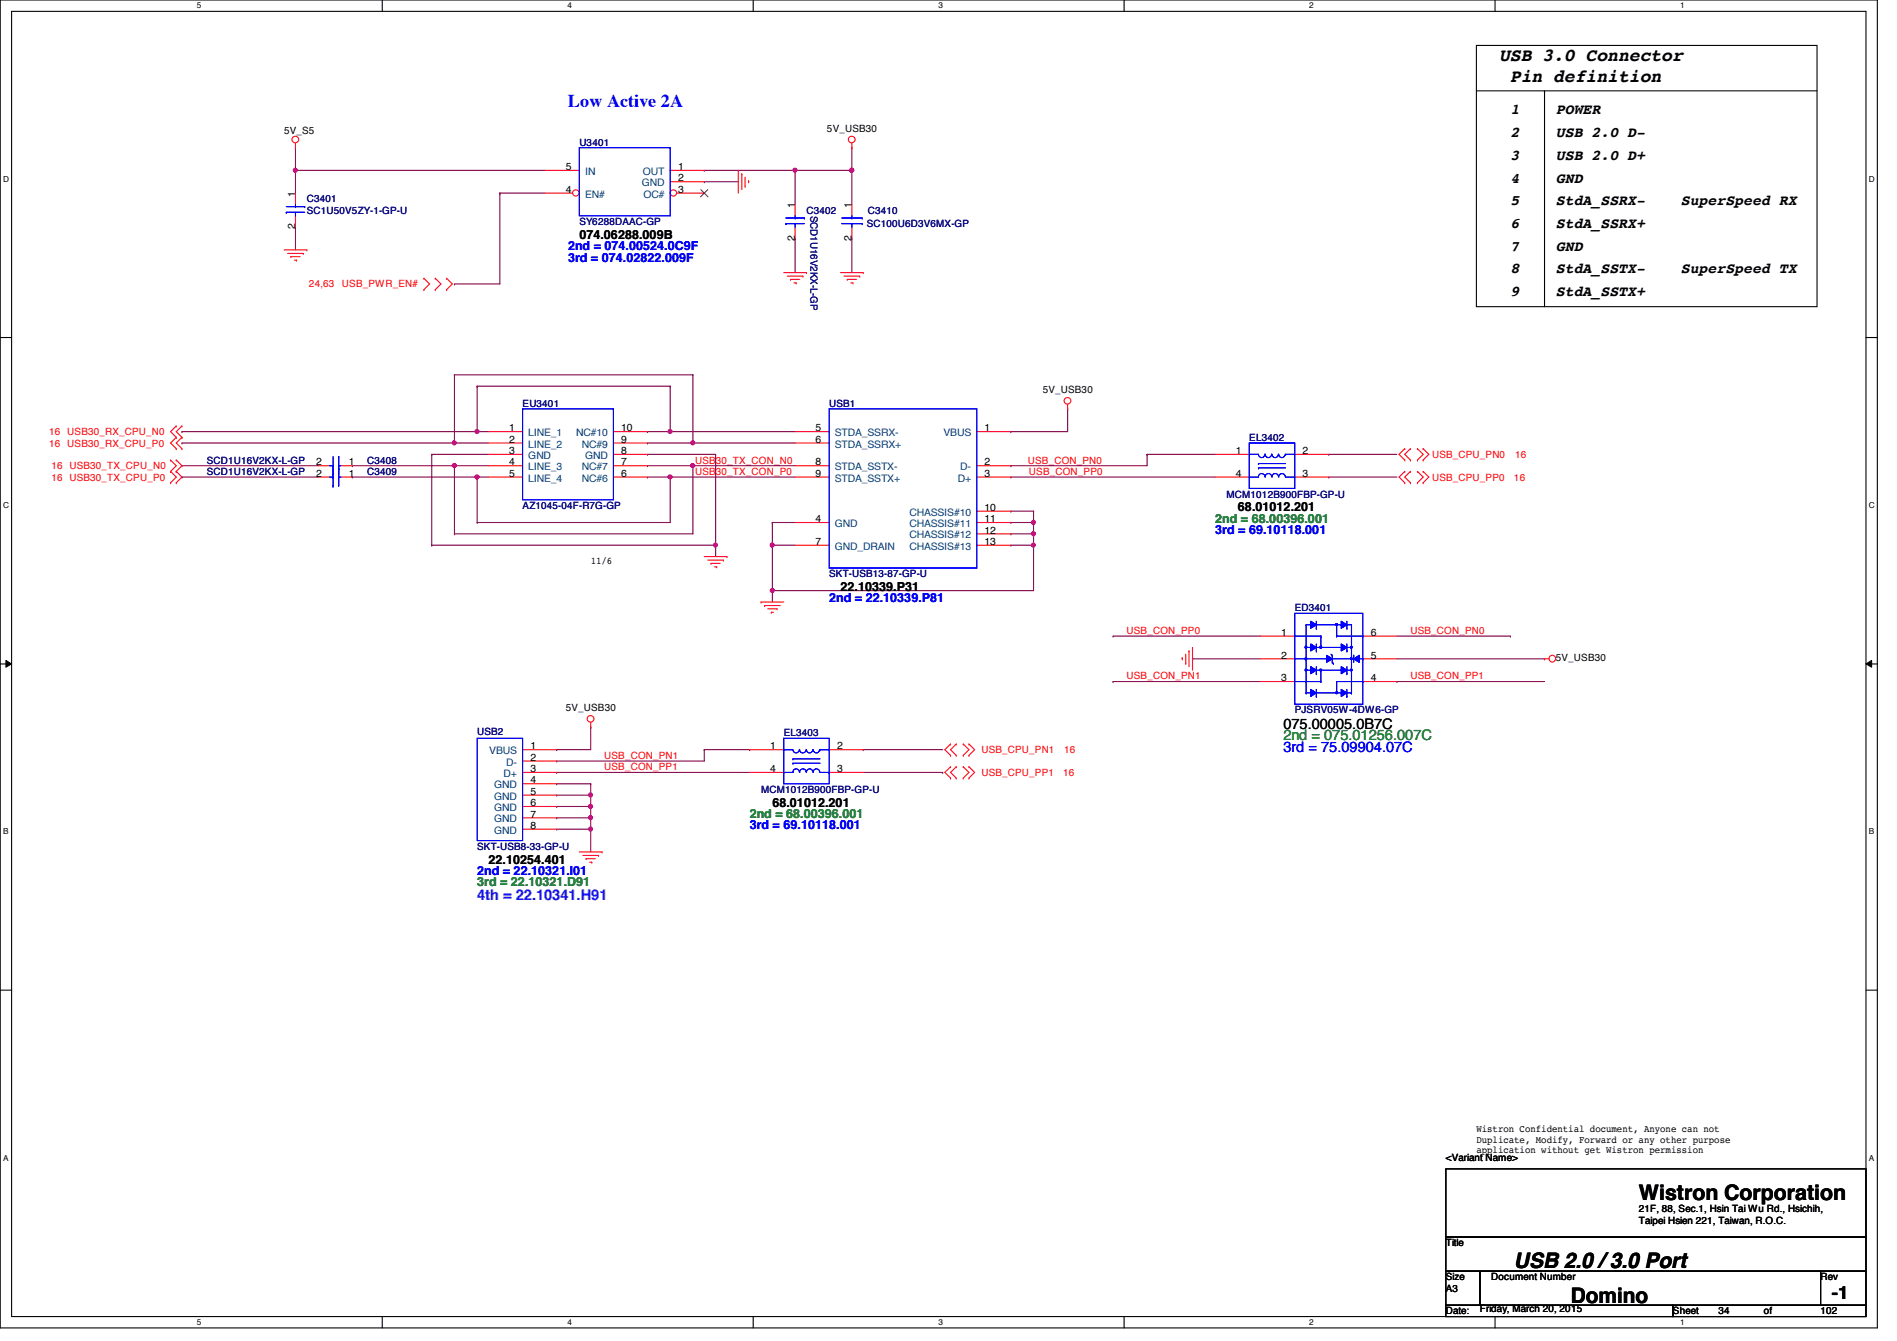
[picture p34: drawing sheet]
<svg xmlns="http://www.w3.org/2000/svg" width="297mm" height="210mm" viewBox="0 0 297 210" stroke-linecap="round" stroke-linejoin="round" font-family="sans-serif">
<defs><g id="words">
<g font-size="3.3">
<text x="256.6" y="187.9">Wistron Corporation</text>
<text x="237.1" y="198.5">USB 2.0 / 3.0 Port</text>
<text x="246" y="203.9">Domino</text>
</g>
<g font-size="2.8">
<text x="234.7" y="9.5">USB 3.0 Connector</text>
<text x="236.4" y="12.8">Pin definition</text>
<text x="286.8" y="203.4">-1</text>
</g>
<text font-size="2.8" fill="#00f" x="88.9" y="16.8">Low Active 2A</text>
<g font-size="2.3">
<text x="236.5" y="17.9">1</text>
<text x="243.6" y="17.9">POWER</text>
<text x="236.5" y="21.5">2</text>
<text x="243.6" y="21.5">USB 2.0 D-</text>
<text x="236.5" y="28.6">4</text>
<text x="236.5" y="25">3</text>
<text x="243.6" y="28.6">GND</text>
<text x="243.6" y="25">USB 2.0 D+</text>
<text x="236.5" y="32.1">5</text>
<text x="236.5" y="35.7">6</text>
<text x="243.6" y="32.1">StdA_SSRX-</text>
<text x="243.6" y="35.7">StdA_SSRX+</text>
<text x="263.2" y="32.1">SuperSpeed RX</text>
<text x="236.5" y="39.2">7</text>
<text x="243.6" y="39.2">GND</text>
<text x="236.5" y="42.8">8</text>
<text x="236.5" y="46.4">9</text>
<text x="243.6" y="46.4">StdA_SSTX+</text>
<text x="243.6" y="42.8">StdA_SSTX-</text>
<text x="263.2" y="42.8">SuperSpeed TX</text>
<text x="201" y="114.1">075.00005.0B7C</text>
</g>
<text font-size="2.3" fill="#00f" x="201" y="117.6">3rd = 75.09904.07C</text>
<text font-size="2.3" fill="#008000" x="201" y="115.9">2nd = 075.01256.007C</text>
<text font-size="2.3" fill="#8000ff" x="74.7" y="140.8">4th = 22.10341.H91</text>
<g font-size="1.9" fill="#00f">
<text x="88.9" y="39.2">2nd = 074.00524.0C9F</text>
<text x="88.9" y="40.9">3rd = 074.02822.009F</text>
<text x="190.3" y="83.6">3rd = 69.10118.001</text>
<text x="129.8" y="94.3">2nd = 22.10339.P81</text>
<text x="117.4" y="129.8">3rd = 69.10118.001</text>
<text x="74.7" y="136.9">2nd = 22.10321.I01</text>
</g>
<g font-size="1.9">
<text x="90.7" y="37.4">074.06288.009B</text>
<text x="193.8" y="80.1">68.01012.201</text>
<text x="131.6" y="92.5">22.10339.P31</text>
<text x="120.9" y="126.3">68.01012.201</text>
<text x="76.5" y="135.2">22.10254.401</text>
</g>
<g font-size="1.9" fill="#008000">
<text x="190.3" y="81.8">2nd = 68.00396.001</text>
<text x="117.4" y="128.1">2nd = 68.00396.001</text>
<text x="74.7" y="138.7">3rd = 22.10321.D91</text>
</g>
<g font-size="1.6">
<text x="44.5" y="21">5V_S5</text>
<text x="129.5" y="20.7">5V_USB30</text>
<text x="88.6" y="26.6">5</text>
<text x="106.2" y="28.4">2</text>
<text x="106.2" y="26.6">1</text>
<text x="46.2" y="35.9" transform="rotate(-90 46.2 35.9)">2</text>
<text x="46.2" y="30.8" transform="rotate(-90 46.2 30.8)">1</text>
<text x="88.6" y="30.2">4</text>
<text x="106.2" y="30.2">3</text>
<text x="124.5" y="32.6" transform="rotate(-90 124.5 32.6)">1</text>
<text x="133.3" y="32.6" transform="rotate(-90 133.3 32.6)">1</text>
<text x="124.5" y="37.7" transform="rotate(-90 124.5 37.7)">2</text>
<text x="133.3" y="37.7" transform="rotate(-90 133.3 37.7)">2</text>
<text x="163.3" y="61.6">5V_USB30</text>
<text x="79.7" y="71.1">3</text>
<text x="79.7" y="67.5">1</text>
<text x="79.7" y="69.3">2</text>
<text x="97.3" y="67.5">10</text>
<text x="97.3" y="69.3">9</text>
<text x="97.3" y="71.1">8</text>
<text x="127.7" y="67.5">5</text>
<text x="127.7" y="69.3">6</text>
<text x="154.2" y="67.5">1</text>
<text x="193.5" y="71.1">1</text>
<text x="204" y="71.1">2</text>
<text x="49.5" y="74.6">2</text>
<text x="49.5" y="72.9">2</text>
<text x="54.6" y="74.6">1</text>
<text x="54.6" y="72.9">1</text>
<text x="79.7" y="72.9">4</text>
<text x="79.7" y="74.6">5</text>
<text x="97.3" y="72.9">7</text>
<text x="97.3" y="74.6">6</text>
<text x="127.7" y="72.9">8</text>
<text x="127.7" y="74.6">9</text>
<text x="154.2" y="72.9">2</text>
<text x="154.2" y="74.6">3</text>
<text x="193.5" y="74.6">4</text>
<text x="204" y="74.6">3</text>
<text x="127.7" y="81.7">4</text>
<text x="154.2" y="80">10</text>
<text x="154.2" y="81.7">11</text>
<text x="154.2" y="83.5">12</text>
<text x="92.5" y="88.3">11/6</text>
<text x="127.7" y="85.3">7</text>
<text x="154.2" y="85.3">13</text>
<text x="200.6" y="99.5">1</text>
<text x="214.6" y="99.5">6</text>
<text x="200.6" y="103.1">2</text>
<text x="200.6" y="106.6">3</text>
<text x="214.6" y="106.6">4</text>
<text x="214.6" y="103.1">5</text>
<text x="243.6" y="103.5">5V_USB30</text>
<text x="88.6" y="111.3">5V_USB30</text>
<text x="83.1" y="119.1">2</text>
<text x="83.1" y="117.3">1</text>
<text x="120.6" y="117.3">1</text>
<text x="131.1" y="117.3">2</text>
<text x="83.1" y="122.6">4</text>
<text x="83.1" y="124.4">5</text>
<text x="83.1" y="120.9">3</text>
<text x="120.6" y="120.9">4</text>
<text x="131.1" y="120.9">3</text>
<text x="83.1" y="126.2">6</text>
<text x="83.1" y="128">7</text>
<text x="83.1" y="129.8">8</text>
<text x="231.2" y="177.2">Wistron Confidential document, Anyone can not</text>
<text x="231.2" y="178.9">Duplicate, Modify, Forward or any other purpose</text>
<text x="226.4" y="181.7">&lt;Variant Name&gt;</text>
<text x="231.2" y="180.6">application without get Wistron permission</text>
<text x="256.6" y="191.6">Taipei Hsien 221, Taiwan, R.O.C.</text>
<text x="256.6" y="189.7">21F, 88, Sec.1, Hsin Tai Wu Rd., Hsichih,</text>
<text x="226.4" y="195.1">Title</text>
<text x="226.4" y="200.4">Size</text>
<text x="226.4" y="202.2">A3</text>
<text x="233.5" y="200.4">Document Number</text>
<text x="285.1" y="200.4">Rev</text>
<text x="226.4" y="205.7">Date:</text>
<text x="231.7" y="205.4">Friday, March 20, 2015</text>
<text x="262" y="205.7">Sheet</text>
<text x="269.1" y="205.7">34</text>
<text x="276.2" y="205.7">of</text>
<text x="285.1" y="205.7">102</text>
</g>
<g font-size="1.6" fill="#000080">
<text x="90.7" y="22.8">U3401</text>
<text x="48" y="31.7">C3401</text>
<text x="48" y="33.4">SC1U50V5ZY-1-GP-U</text>
<text x="90.7" y="35.2">SY6288DAAC-GP</text>
<text x="126.3" y="33.4">C3402</text>
<text x="126.9" y="33.8" transform="rotate(90 126.9 33.8)">SCD1U16V2KX-L-GP</text>
<text x="135.7" y="35.6">SC100U6D3V6MX-GP</text>
<text x="135.9" y="33.4">C3410</text>
<text x="81.8" y="63.7">EU3401</text>
<text x="129.8" y="63.7">USB1</text>
<text x="195.6" y="69">EL3402</text>
<text x="32.4" y="74.3">SCD1U16V2KX-L-GP</text>
<text x="32.4" y="72.6">SCD1U16V2KX-L-GP</text>
<text x="57.5" y="74.3">C3409</text>
<text x="57.5" y="72.6">C3408</text>
<text x="192.1" y="77.9">MCM1012B900FBP-GP-U</text>
<text x="81.8" y="79.7">AZ1045-04F-R7G-GP</text>
<text x="129.8" y="90.3">SKT-USB13-87-GP-U</text>
<text x="202.7" y="95.7">ED3401</text>
<text x="202.7" y="111.7">PJSRV05W-4DW6-GP</text>
<text x="74.7" y="115.1">USB2</text>
<text x="122.7" y="115.2">EL3403</text>
<text x="119.2" y="124.1">MCM1012B900FBP-GP-U</text>
<text x="74.7" y="133">SKT-USB8-33-GP-U</text>
</g>
<g font-size="1.6" fill="#004080">
<text x="91.6" y="27.4">IN</text>
<text x="100.5" y="29.2">GND</text>
<text x="100.7" y="27.4">OUT</text>
<text x="91.6" y="30.9">EN#</text>
<text x="100.8" y="30.9">OC#</text>
<text x="82.7" y="68.3">LINE_1</text>
<text x="82.7" y="70.1">LINE_2</text>
<text x="82.7" y="71.8">GND</text>
<text x="90.2" y="68.3">NC#10</text>
<text x="91.1" y="70.1">NC#9</text>
<text x="91.6" y="71.8">GND</text>
<text x="130.7" y="68.3">STDA_SSRX-</text>
<text x="130.7" y="70.1">STDA_SSRX+</text>
<text x="147.7" y="68.3">VBUS</text>
<text x="82.7" y="73.6">LINE_3</text>
<text x="82.7" y="75.4">LINE_4</text>
<text x="91.1" y="73.6">NC#7</text>
<text x="91.1" y="75.4">NC#6</text>
<text x="130.7" y="73.6">STDA_SSTX-</text>
<text x="130.7" y="75.4">STDA_SSTX+</text>
<text x="150" y="75.4">D+</text>
<text x="150.4" y="73.6">D-</text>
<text x="130.7" y="82.5">GND</text>
<text x="142.4" y="80.7">CHASSIS#10</text>
<text x="142.4" y="82.5">CHASSIS#11</text>
<text x="130.7" y="86.1">GND_DRAIN</text>
<text x="142.4" y="84.3">CHASSIS#12</text>
<text x="142.4" y="86.1">CHASSIS#13</text>
<text x="76.6" y="118.1">VBUS</text>
<text x="79.2" y="119.8">D-</text>
<text x="77.4" y="123.4">GND</text>
<text x="77.4" y="125.2">GND</text>
<text x="78.9" y="121.6">D+</text>
<text x="77.4" y="127">GND</text>
<text x="77.4" y="128.7">GND</text>
<text x="77.4" y="130.5">GND</text>
</g>
<g font-size="1.6" fill="#f00">
<text x="48.4" y="45">24,63</text>
<text x="53.5" y="45">USB_PWR_EN#</text>
<text x="7.7" y="68.1">16 USB30_RX_CPU_N0</text>
<text x="7.7" y="69.9">16 USB30_RX_CPU_P0</text>
<text x="224.2" y="71.7">USB_CPU_PN0</text>
<text x="237.2" y="71.7">16</text>
<text x="8" y="73.4">16 USB30_TX_CPU_N0</text>
<text x="8" y="75.2">16 USB30_TX_CPU_P0</text>
<text x="108.8" y="72.6">USB30_TX_CON_N0</text>
<text x="108.8" y="74.3">USB30_TX_CON_P0</text>
<text x="160.9" y="72.6">USB_CON_PN0</text>
<text x="161.1" y="74.3">USB_CON_PP0</text>
<text x="224.2" y="75.2">USB_CPU_PP0</text>
<text x="237.1" y="75.2">16</text>
<text x="176.4" y="99.2">USB_CON_PP0</text>
<text x="220.8" y="99.2">USB_CON_PN0</text>
<text x="176.4" y="106.3">USB_CON_PN1</text>
<text x="220.8" y="106.3">USB_CON_PP1</text>
<text x="94.6" y="118.8">USB_CON_PN1</text>
<text x="153.7" y="117.9">USB_CPU_PN1</text>
<text x="166.6" y="117.9">16</text>
<text x="94.6" y="120.6">USB_CON_PP1</text>
<text x="153.7" y="121.5">USB_CPU_PP1</text>
<text x="166.5" y="121.5">16</text>
</g>
<g font-size="1.3">
<text x="30.8" y="1.3">5</text>
<text x="88.9" y="1.3">4</text>
<text x="146.9" y="1.3">3</text>
<text x="205" y="1.3">2</text>
<text x="263.1" y="1.3">1</text>
<text x=".5" y="28.4">D</text>
<text x="292.6" y="28.4">D</text>
<text x=".5" y="79.5">C</text>
<text x="292.6" y="79.5">C</text>
<text x=".5" y="130.6">B</text>
<text x="292.6" y="130.6">B</text>
<text x=".5" y="181.7">A</text>
<text x="292.6" y="181.7">A</text>
<text x="30.8" y="207.4">5</text>
<text x="88.9" y="207.4">4</text>
<text x="146.9" y="207.4">3</text>
<text x="205" y="207.4">2</text>
<text x="263.1" y="207.4">1</text>
</g>
</g></defs>
<path d="M0 0h294v207.9h-294zM1.8 1.8h290.4v204.3h-290.4z" fill="none" stroke="#000" stroke-width=".17"/>
<g fill="#fff">
<path d="M30.8 .2h.7v1.4h-.7z"/>
<path d="M30.8 206.2h.7v1.4h-.7z"/>
</g>
<path d="M59.9 0v1.8M59.9 206.1v1.8" fill="none" stroke="#000" stroke-width=".17"/>
<g fill="#fff">
<path d="M88.9 .2h.6v1.4h-.6z"/>
<path d="M88.9 206.2h.6v1.4h-.6z"/>
</g>
<path d="M117.9 0v1.8M117.9 206.1v1.8" fill="none" stroke="#000" stroke-width=".17"/>
<g fill="#fff">
<path d="M146.9 .2h.7v1.4h-.7z"/>
<path d="M146.9 206.2h.7v1.4h-.7z"/>
</g>
<path d="M176 0v1.8M176 206.1v1.8" fill="none" stroke="#000" stroke-width=".17"/>
<g fill="#fff">
<path d="M205 .2h.7v1.4h-.7z"/>
<path d="M205 206.2h.7v1.4h-.7z"/>
</g>
<path d="M234.1 0v1.8M234.1 206.1v1.8" fill="none" stroke="#000" stroke-width=".17"/>
<g fill="#fff">
<path d="M263.1 .2h.7v1.4h-.7z"/>
<path d="M263.1 206.2h.7v1.4h-.7z"/>
<path d="M.5 27.3h.9v1.4h-.9z"/>
<path d="M292.6 27.3h.9v1.4h-.9z"/>
<path d="M.5 78.4h.9v1.4h-.9z"/>
<path d="M292.6 78.4h.9v1.4h-.9z"/>
</g>
<path d="M0 52.8h1.8M292.2 52.8h1.8" fill="none" stroke="#000" stroke-width=".17"/>
<g fill="#fff">
<path d="M.5 129.5h.8v1.4h-.8z"/>
<path d="M292.6 129.5h.9v1.4h-.9z"/>
</g>
<path d="M0 103.9h1.8M292.2 103.9h1.8" fill="none" stroke="#000" stroke-width=".17"/>
<path d="M.9 103.4l.9 .5-.9 .5zM292.2 103.9l.9-.5v1z" fill="#000"/>
<path d="M.9 103.4l.9 .5-.9 .5zM292.2 103.9l.9-.5v1z" fill="none" stroke="#000" stroke-width=".16"/>
<g fill="#fff">
<path d="M.5 180.5h.8v1.4h-.8z"/>
<path d="M292.6 180.5h.9v1.4h-.9z"/>
</g>
<path d="M0 155h1.8M292.2 155h1.8" fill="none" stroke="#000" stroke-width=".17"/>
<path d="M46.3 26.7h39.1M46.3 26.7h.1" fill="none" stroke="#800040" stroke-width=".17"/>
<circle cx="46.2" cy="26.6" r=".32" fill="#f0f"/>
<circle cx="46.2" cy="26.6" r=".32" fill="none" stroke="#f0f" stroke-width=".17"/>
<path d="M133.4 23.1h.1M133.4 23.1v3.6" fill="none" stroke="#800040" stroke-width=".17"/>
<circle cx="133.4" cy="26.6" r=".32" fill="#f0f"/>
<circle cx="133.4" cy="26.6" r=".32" fill="none" stroke="#f0f" stroke-width=".17"/>
<g fill="none" stroke="#800040" stroke-width=".17">
<path d="M46.3 35.6h.1M46.3 26.7h.1M46.3 23.1h.1M46.3 23.1v7.1M46.3 35.6v3.5M78.3 30.2h7.1M78.3 30.2h.1M78.3 30.2v14.2h-7.1M124.5 37.3h.1M124.5 26.7h.1M124.5 26.7v5.3M124.5 37.3v5.4"/>
<path d="M71.2 44.4h.1M71.2 72.9h.1M71.2 72.9v10.7"/>
</g>
<circle cx="71.1" cy="72.9" r=".32" fill="#f0f"/>
<circle cx="71.1" cy="72.9" r=".32" fill="none" stroke="#f0f" stroke-width=".17"/>
<g fill="none" stroke="#800040" stroke-width=".17">
<path d="M71.2 58.7h37.3M71.2 58.7h.1M108.5 58.7h.1M108.5 58.7v10.6h-7.1M28.5 67.6h.1M28.5 67.6h48M67.6 71.1h8.9M67.6 71.1h.1M67.6 71.1v14.2M74.7 74.7h1.8M74.7 74.7h.1M74.7 60.5h.1"/>
<path d="M74.7 67.6h.1M74.7 60.5v7.1M101.4 71.1h10.7M101.4 69.3h.1M101.4 71.1h.1"/>
</g>
<circle cx="74.7" cy="67.5" r=".32" fill="#f0f"/>
<circle cx="74.7" cy="67.5" r=".32" fill="none" stroke="#f0f" stroke-width=".17"/>
<g fill="none" stroke="#800040" stroke-width=".17">
<path d="M71.2 72.9h5.3M71.2 72.9h.1M74.7 60.5h30.2M74.7 60.5h.1M101.4 74.7h.1M101.4 67.6h.1M101.4 74.7h3.5M104.9 74.7h.1M104.9 60.5h.1M104.9 60.5v7.1h-3.5M104.9 74.7v7.1M112.1 71.1h.1"/>
<path d="M112.1 71.1v16M67.6 85.3h44.5M67.6 85.3h.1M71.2 83.6h37.3M71.2 83.6h.1M112.1 85.3h.1"/>
</g>
<circle cx="112" cy="85.3" r=".32" fill="#f0f"/>
<circle cx="112" cy="85.3" r=".32" fill="none" stroke="#f0f" stroke-width=".17"/>
<path d="M28.5 74.7h.1M28.5 74.7h21.3M71.2 69.3h5.3M71.2 69.3h.1M101.4 72.9h.1M101.4 72.9h7.1M108.5 72.9h.1M108.5 72.9v10.7" fill="none" stroke="#800040" stroke-width=".17"/>
<circle cx="71.1" cy="69.3" r=".32" fill="#f0f"/>
<circle cx="71.1" cy="69.3" r=".32" fill="none" stroke="#f0f" stroke-width=".17"/>
<path d="M28.5 72.9h.1M28.5 72.9h21.3M74.7 74.7h.1M74.7 74.7v7.1" fill="none" stroke="#800040" stroke-width=".17"/>
<circle cx="74.7" cy="74.6" r=".32" fill="#f0f"/>
<circle cx="74.7" cy="74.6" r=".32" fill="none" stroke="#f0f" stroke-width=".17"/>
<g fill="none" stroke="#800040" stroke-width=".17">
<path d="M110.3 26.7h14.2M110.3 28.4h5.3M110.3 28.4h.1M110.3 26.7h.1M133.4 26.7h.1M133.4 26.7v5.3M71.2 58.7h.1M71.2 58.7v10.6h-42.7M28.5 69.3h.1M55.2 72.9h.1M55.2 74.7h.1M55.2 72.9h16"/>
<path d="M55.2 74.7h19.5M158.3 72.9h.1M179.6 71.1h.1M179.6 71.1v1.8h-21.3M208.1 74.7h10.6M208.1 71.1h10.6M208.1 71.1h.1M208.1 74.7h.1M74.7 81.8h30.2M74.7 81.8h.1M87.2 119.1h.1M110.3 117.3h.1"/>
<path d="M110.3 117.3v1.8h-23.1M135.2 117.3h12.4M135.2 117.3h.1M87.2 120.9h.1M87.2 120.9h30.2"/>
</g>
<circle cx="133.4" cy="26.6" r=".32" fill="#f0f"/>
<circle cx="133.4" cy="26.6" r=".32" fill="none" stroke="#f0f" stroke-width=".17"/>
<path d="M124.5 26.7h.1M124.5 26.7h8.9M133.4 37.3h.1M133.4 37.3v5.4" fill="none" stroke="#800040" stroke-width=".17"/>
<circle cx="124.5" cy="26.6" r=".32" fill="#f0f"/>
<circle cx="124.5" cy="26.6" r=".32" fill="none" stroke="#f0f" stroke-width=".17"/>
<g fill="none" stroke="#800040" stroke-width=".17">
<path d="M158.3 74.7h.1M158.3 74.7h32M179.6 71.1h10.7M179.6 71.1h.1M174.3 99.6h23.1M174.3 99.6h.1M218.7 99.6h17.8M236.5 99.6h.1M87.2 117.3h.1M92.5 113.8h.1M92.5 113.8v3.5h-5.3M110.3 117.3h7.1"/>
<path d="M117.4 117.3h.1M186.7 103.1h10.7M186.7 103.1h.1M218.7 103.1h23.1M241.8 103.1h.1M87.2 129.8h.1M87.2 129.8h5.3M92.5 129.8h.1M92.5 129.8v3.5"/>
</g>
<circle cx="92.5" cy="129.8" r=".32" fill="#f0f"/>
<circle cx="92.5" cy="129.8" r=".32" fill="none" stroke="#f0f" stroke-width=".17"/>
<path d="M87.2 128h.1M92.5 126.2h.1M92.5 126.2v1.8h-5.3" fill="none" stroke="#800040" stroke-width=".17"/>
<circle cx="92.5" cy="128" r=".32" fill="#f0f"/>
<circle cx="92.5" cy="128" r=".32" fill="none" stroke="#f0f" stroke-width=".17"/>
<circle cx="92.5" cy="126.2" r=".32" fill="#f0f"/>
<circle cx="92.5" cy="126.2" r=".32" fill="none" stroke="#f0f" stroke-width=".17"/>
<path d="M87.2 126.2h.1M87.2 122.7h.1M87.2 124.5h.1M87.2 122.7h5.3M87.2 124.5h5.3M92.5 128h.1M92.5 122.7h.1M92.5 124.5h.1M92.5 122.7v3.5h-5.3M92.5 128v1.8" fill="none" stroke="#800040" stroke-width=".17"/>
<circle cx="92.5" cy="124.4" r=".32" fill="#f0f"/>
<circle cx="92.5" cy="124.4" r=".32" fill="none" stroke="#f0f" stroke-width=".17"/>
<path d="M120.9 92.5h40.9M120.9 81.8h3.6M120.9 85.3h3.6M120.9 81.8h.1M120.9 85.3h.1M120.9 92.5h.1M158.3 80h3.5M158.3 80h.1M161.8 80h.1M161.8 80v1.8" fill="none" stroke="#800040" stroke-width=".17"/>
<circle cx="120.9" cy="92.4" r=".32" fill="#f0f"/>
<circle cx="120.9" cy="92.4" r=".32" fill="none" stroke="#f0f" stroke-width=".17"/>
<path d="M120.9 92.5h.1M120.9 92.5v1.7M158.3 81.8h3.5M158.3 81.8h.1M161.8 81.8h.1M161.8 81.8v1.8" fill="none" stroke="#800040" stroke-width=".17"/>
<circle cx="161.8" cy="81.8" r=".32" fill="#f0f"/>
<circle cx="161.8" cy="81.8" r=".32" fill="none" stroke="#f0f" stroke-width=".17"/>
<path d="M158.3 83.6h3.5M158.3 83.6h.1M161.8 85.3h.1M161.8 85.3v7.2" fill="none" stroke="#800040" stroke-width=".17"/>
<circle cx="161.8" cy="85.3" r=".32" fill="#f0f"/>
<circle cx="161.8" cy="85.3" r=".32" fill="none" stroke="#f0f" stroke-width=".17"/>
<path d="M158.3 85.3h.1M161.8 83.6h.1M161.8 83.6v1.7h-3.5" fill="none" stroke="#800040" stroke-width=".17"/>
<circle cx="161.8" cy="83.5" r=".32" fill="#f0f"/>
<circle cx="161.8" cy="83.5" r=".32" fill="none" stroke="#f0f" stroke-width=".17"/>
<path d="M158.3 67.6h.1M167.2 64h.1M167.2 64v3.6h-8.9M120.9 81.8h.1M120.9 85.3h.1M120.9 81.8v10.7" fill="none" stroke="#800040" stroke-width=".17"/>
<circle cx="120.9" cy="85.3" r=".32" fill="#f0f"/>
<circle cx="120.9" cy="85.3" r=".32" fill="none" stroke="#f0f" stroke-width=".17"/>
<path d="M108.5 69.3h16M108.5 69.3h.1" fill="none" stroke="#800040" stroke-width=".17"/>
<circle cx="108.5" cy="69.3" r=".32" fill="#f0f"/>
<circle cx="108.5" cy="69.3" r=".32" fill="none" stroke="#f0f" stroke-width=".17"/>
<path d="M108.5 72.9h16M108.5 72.9h.1" fill="none" stroke="#800040" stroke-width=".17"/>
<circle cx="108.5" cy="72.9" r=".32" fill="#f0f"/>
<circle cx="108.5" cy="72.9" r=".32" fill="none" stroke="#f0f" stroke-width=".17"/>
<path d="M104.9 67.6h19.6M104.9 67.6h.1" fill="none" stroke="#800040" stroke-width=".17"/>
<circle cx="104.9" cy="67.5" r=".32" fill="#f0f"/>
<circle cx="104.9" cy="67.5" r=".32" fill="none" stroke="#f0f" stroke-width=".17"/>
<path d="M104.9 74.7h19.6M104.9 74.7h.1" fill="none" stroke="#800040" stroke-width=".17"/>
<circle cx="104.9" cy="74.6" r=".32" fill="#f0f"/>
<circle cx="104.9" cy="74.6" r=".32" fill="none" stroke="#f0f" stroke-width=".17"/>
<path d="M174.3 106.7h23.1M174.3 106.7h.1M218.7 106.7h23.1M218.7 106.7h.1M135.2 120.9h12.4M147.6 120.9h.1" fill="none" stroke="#800040" stroke-width=".17"/>
<g fill="none" stroke="#f00" stroke-width=".17">
<path d="M44.5 39.1h3.5M45 39.7h2.5M46.3 23.1h.1M46.3 22.4v.7M47.5 39.7h.1M48 39.1h.1M115.6 26.7h.1M115.6 26.7v3.5M116.2 27.2h.1M116.2 27.2v2.5M116.7 29.2h.1M116.7 27.7v1.5"/>
<path d="M117.2 28.3h.1M117.2 28.3v.3M133.4 23.1h.1M133.4 22.4v.7M45.5 40.2h.1M45.5 40.2h1.5M46.1 40.7h.3M46.4 40.7h.1M66.4 43.6l.9 .8-.9 .9M66.4 45.3h.1M66.4 43.6h.1M68.2 43.6h.1"/>
<path d="M68.2 45.3h.1M68.2 43.6l.8 .8-.8 .9M69.9 43.6l.9 .8-.9 .9M69.9 45.3h.1M69.9 43.6h.1M122.7 42.7h3.6M123.3 43.2h2.4M123.8 43.7h1.4M123.8 43.7h.1M124.3 44.3h.4M124.7 44.3h.1M125.7 43.2h.1"/>
<path d="M126.3 42.7h.1M131.6 42.7h3.6M132.2 43.2h2.4M132.7 43.7h.1M132.7 43.7h1.4M133.2 44.3h.4M133.6 44.3h.1M134.6 43.2h.1M135.2 42.7h.1M26.7 72l.9 .9-.9 .9M26.7 73.8l.9 .9-.9 .9M26.7 73.8h.1"/>
<path d="M26.7 72h.1M26.7 75.6h.1M27.6 72h.1M27.6 73.8h.1M27.6 68.5h.1M27.6 66.7h.1M27.6 70.2h.1M27.6 75.6h.1M27.6 66.7l-.9 .9 .9 .9M27.6 68.5l-.9 .8 .9 .9M27.6 72l.9 .9-.9 .9M27.6 73.8l.9 .9-.9 .9"/>
<path d="M28.5 66.7l-.9 .9 .9 .9M28.5 68.5l-.9 .8 .9 .9M28.5 68.5h.1M28.5 66.7h.1M28.5 70.2h.1M167.2 64h.1M167.2 63.3v.7M220 70.2l-.9 .9 .9 .9M220 73.8l-.9 .9 .9 .9M220 72h.1M220 70.2h.1M220 75.6h.1"/>
<path d="M220 73.8h.1M220.8 70.2l-.8 .9 .8 .9M220.8 73.8l-.8 .9 .8 .9M220.8 72h.1M220.8 70.2h.1M220.8 75.6h.1M220.8 73.8h.1M222 70.2l.8 .9-.8 .9M222 73.8l.8 .9-.8 .9M222 70.2h.1M222 72h.1M222 73.8h.1"/>
<path d="M222 75.6h.1M222.8 72h.1M222.8 70.2h.1M222.8 75.6h.1M222.8 73.8h.1M222.8 70.2l.9 .9-.9 .9M222.8 73.8l.9 .9-.9 .9M110.3 87.1h3.5M110.8 87.7h2.5M111.3 88.2h1.5M111.3 88.2h.1M111.9 88.7h.3"/>
<path d="M112.2 88.7h.1M113.3 87.7h.1M113.8 87.1h.1M119.2 94.2h.1M119.2 94.2h3.5M119.7 94.8h.1M119.7 94.8h2.5M120.2 95.3h1.5M120.8 95.8h.1M120.8 95.8h.3M121.7 95.3h.1M197.4 99.6h5.3"/>
<path d="M213.4 99.6h5.3M92.5 113.8h.1M92.5 113.1v.7M148.8 118.2h.1M148.8 116.5h.1M148.8 116.5l-.8 .8 .8 .9M149.7 116.5l-.9 .8 .9 .9M149.7 118.2h.1M149.7 116.5h.1M150.8 116.5l.9 .8-.9 .9M150.8 116.5h.1M150.8 118.2h.1"/>
<path d="M151.7 118.2h.1M151.7 116.5h.1M151.7 116.5l.9 .8-.9 .9M185.1 103h.1M185.1 103v.3M185.7 103.8h.1M185.7 102.4v1.4M186.2 101.9h.1M186.2 101.9v2.5M186.7 101.3h.1M186.7 101.3v3.6M197.4 103.1h5.3"/>
<path d="M197.4 106.7h5.3M213.4 103.1h5.3M213.4 106.7h5.3M241.8 103.1h.1M241.8 103.1h.8M90.7 133.3h3.6M91.3 133.9h2.4M91.8 134.4h1.4M91.8 134.4h.1M92.3 135h.4M92.7 135h.1M93.7 133.9h.1"/>
<path d="M94.3 133.3h.1M148.8 121.8h.1M148.8 120h.1M148.8 120l-.8 .9 .8 .9M149.7 120l-.9 .9 .9 .9M149.7 121.8h.1M149.7 120h.1M150.8 120l.9 .9-.9 .9M150.8 120h.1M150.8 121.8h.1M151.7 121.8h.1M151.7 120h.1"/>
<path d="M151.7 120l.9 .9-.9 .9"/>
<circle cx="46.3" cy="21.8" r=".52"/>
<circle cx="133.4" cy="21.8" r=".52"/>
<circle cx="167.2" cy="62.7" r=".52"/>
<circle cx="92.5" cy="112.5" r=".52"/>
<circle cx="243.1" cy="103.1" r=".52"/>
</g>
<path d="M231.2 14.2h53.3M231.2 7.1h53.3v40.9h-53.3zM241.8 14.2v33.8M226.4 183h65.8v10.6h-65.8zM226.4 193.6h65.8v5.4h-65.8zM226.4 199h5.3v5.3h-5.3zM231.7 199h53.4v5.3h-53.4zM285.1 199h7.1v5.3h-7.1zM226.4 204.3h35.6v1.8h-35.6zM262 204.3h30.2v1.8h-30.2z" fill="none" stroke="#000" stroke-width=".17"/>
<path d="M207.7 102.6l.9 .5-.9 .6z" fill="#00f"/>
<path d="M207.7 102.6l.9 .5-.9 .6zM208.6 103.7h.1M208.6 102.6v1.1" fill="none" stroke="#00f" stroke-width=".17"/>
<path d="M212 103.1l.8-.5v1.1z" fill="#00f"/>
<g fill="none" stroke="#00f" stroke-width=".17">
<path d="M202.7 99.6h4.1M206.8 99.6h.1M206.8 99.6v1.7M209.3 99.6h.1M209.3 99.6h4.1M209.3 97.8v1.8M211.6 97.8h.1M211.6 97.8v10.7M211.6 97.8h-7.1v10.7M213.4 99.6h.1M202.7 103.1h10.7M202.7 106.7h4.1"/>
<path d="M204.5 108.5h.1M204.5 104.9h7.1M204.5 108.5h7.1M204.5 101.3h7.1M206.8 101.3h.1M206.8 106.7h.1M206.8 104.9h.1M206.8 104.9v1.8M208.4 102.4l.2 .2M208.6 102.6h.1M208.6 103.7l.2 .1M208.8 103.8h.1"/>
<path d="M209.3 108.5h.1M211.6 108.5h.1M211.6 104.9h.1M211.6 101.3h.1M212 102.6h.1M212 102.6v1.1M212 103.1l.8-.5v1.1zM213.4 106.7h-4.1v1.8M213.4 103.1h.1M213.4 106.7h.1"/>
</g>
<path d="M209.2 97.7h.2v.2h-.2z" fill-rule="evenodd" fill="#00f"/>
<path d="M209.2 97.7h.2v.2h-.2z" fill="none" stroke="#00f" stroke-width=".17"/>
<path d="M206.7 101.2h.2v.2h-.2z" fill-rule="evenodd" fill="#00f"/>
<path d="M206.7 101.2h.2v.2h-.2z" fill="none" stroke="#00f" stroke-width=".17"/>
<path d="M204.4 101.2h.2v.2h-.2z" fill-rule="evenodd" fill="#00f"/>
<path d="M204.4 101.2h.2v.2h-.2z" fill="none" stroke="#00f" stroke-width=".17"/>
<path d="M211.5 101.2h.2v.2h-.2z" fill-rule="evenodd" fill="#00f"/>
<path d="M211.5 101.2h.2v.2h-.2z" fill="none" stroke="#00f" stroke-width=".17"/>
<path d="M204.4 104.8h.2v.2h-.2z" fill-rule="evenodd" fill="#00f"/>
<path d="M204.4 104.8h.2v.2h-.2z" fill="none" stroke="#00f" stroke-width=".17"/>
<path d="M204.4 103h.2v.2h-.2z" fill-rule="evenodd" fill="#00f"/>
<path d="M204.4 103h.2v.2h-.2z" fill="none" stroke="#00f" stroke-width=".17"/>
<path d="M209.2 108.3h.2v.2h-.2z" fill-rule="evenodd" fill="#00f"/>
<path d="M209.2 108.3h.2v.2h-.2z" fill="none" stroke="#00f" stroke-width=".17"/>
<path d="M206.7 104.8h.2v.2h-.2z" fill-rule="evenodd" fill="#00f"/>
<path d="M206.7 104.8h.2v.2h-.2z" fill="none" stroke="#00f" stroke-width=".17"/>
<path d="M211.5 103h.2v.2h-.2z" fill-rule="evenodd" fill="#00f"/>
<path d="M211.5 103h.2v.2h-.2z" fill="none" stroke="#00f" stroke-width=".17"/>
<path d="M211.5 104.8h.2v.2h-.2z" fill-rule="evenodd" fill="#00f"/>
<path d="M211.5 104.8h.2v.2h-.2z" fill="none" stroke="#00f" stroke-width=".17"/>
<path d="M205.2 100.8l.9 .5-.9 .6z" fill="#00f"/>
<path d="M205.2 100.8l.9 .5-.9 .6zM206.1 101.9h.1M206.1 105.5h.1M206.1 109h.1M206.1 100.8v1.1M206.1 104.4v1.1M206.1 107.9v1.1" fill="none" stroke="#00f" stroke-width=".17"/>
<path d="M205.2 107.9l.9 .6-.9 .5z" fill="#00f"/>
<path d="M205.2 107.9l.9 .6-.9 .5z" fill="none" stroke="#00f" stroke-width=".17"/>
<path d="M205.2 104.4l.9 .5-.9 .6z" fill="#00f"/>
<path d="M205.2 104.4l.9 .5-.9 .6z" fill="none" stroke="#00f" stroke-width=".17"/>
<path d="M205.2 97.2l.9 .6-.9 .5z" fill="#00f"/>
<path d="M205.2 97.2l.9 .6-.9 .5zM206.1 98.3h.1M206.1 97.2v1.1" fill="none" stroke="#00f" stroke-width=".17"/>
<path d="M210 104.4l.9 .5-.9 .6z" fill="#00f"/>
<path d="M210 104.4l.9 .5-.9 .6zM210.9 101.9h.1M210.9 100.8v1.1" fill="none" stroke="#00f" stroke-width=".17"/>
<path d="M210 97.2l.9 .6-.9 .5z" fill="#00f"/>
<path d="M210 97.2l.9 .6-.9 .5zM210.9 98.3h.1M210.9 97.2v1.1" fill="none" stroke="#00f" stroke-width=".17"/>
<path d="M210 107.9l.9 .6-.9 .5z" fill="#00f"/>
<path d="M210 107.9l.9 .6-.9 .5zM210.9 105.5h.1M210.9 104.4v1.1" fill="none" stroke="#00f" stroke-width=".17"/>
<path d="M210 100.8l.9 .5-.9 .6z" fill="#00f"/>
<path d="M202.7 96h10.7v14.2h-10.7zM210 100.8l.9 .5-.9 .6zM210.9 109h.1M210.9 107.9v1.1" fill="none" stroke="#00f" stroke-width=".17"/>
<path d="M207.7 102.6l.9 .5-.9 .6z" fill="#00f"/>
<path d="M207.7 102.6l.9 .5-.9 .6zM208.6 103.7h.1M208.6 102.6v1.1" fill="none" stroke="#00f" stroke-width=".17"/>
<path d="M212 103.1l.8-.5v1.1z" fill="#00f"/>
<g fill="none" stroke="#00f" stroke-width=".17">
<path d="M202.7 99.6h4.1M206.8 99.6h.1M206.8 99.6v1.7M209.3 99.6h.1M209.3 99.6h4.1M209.3 97.8v1.8M211.6 97.8h.1M211.6 97.8v10.7M211.6 97.8h-7.1v10.7M213.4 99.6h.1M202.7 103.1h10.7M202.7 106.7h4.1"/>
<path d="M204.5 108.5h.1M204.5 104.9h7.1M204.5 108.5h7.1M204.5 101.3h7.1M206.8 101.3h.1M206.8 106.7h.1M206.8 104.9h.1M206.8 104.9v1.8M208.4 102.4l.2 .2M208.6 102.6h.1M208.6 103.7l.2 .1M208.8 103.8h.1"/>
<path d="M209.3 108.5h.1M211.6 108.5h.1M211.6 104.9h.1M211.6 101.3h.1M212 102.6h.1M212 102.6v1.1M212 103.1l.8-.5v1.1zM213.4 106.7h-4.1v1.8M213.4 103.1h.1M213.4 106.7h.1"/>
</g>
<path d="M209.2 97.7h.2v.2h-.2z" fill-rule="evenodd" fill="#00f"/>
<path d="M209.2 97.7h.2v.2h-.2z" fill="none" stroke="#00f" stroke-width=".17"/>
<path d="M206.7 101.2h.2v.2h-.2z" fill-rule="evenodd" fill="#00f"/>
<path d="M206.7 101.2h.2v.2h-.2z" fill="none" stroke="#00f" stroke-width=".17"/>
<path d="M204.4 101.2h.2v.2h-.2z" fill-rule="evenodd" fill="#00f"/>
<path d="M204.4 101.2h.2v.2h-.2z" fill="none" stroke="#00f" stroke-width=".17"/>
<path d="M211.5 101.2h.2v.2h-.2z" fill-rule="evenodd" fill="#00f"/>
<path d="M211.5 101.2h.2v.2h-.2z" fill="none" stroke="#00f" stroke-width=".17"/>
<path d="M204.4 104.8h.2v.2h-.2z" fill-rule="evenodd" fill="#00f"/>
<path d="M204.4 104.8h.2v.2h-.2z" fill="none" stroke="#00f" stroke-width=".17"/>
<path d="M204.4 103h.2v.2h-.2z" fill-rule="evenodd" fill="#00f"/>
<path d="M204.4 103h.2v.2h-.2z" fill="none" stroke="#00f" stroke-width=".17"/>
<path d="M209.2 108.3h.2v.2h-.2z" fill-rule="evenodd" fill="#00f"/>
<path d="M209.2 108.3h.2v.2h-.2z" fill="none" stroke="#00f" stroke-width=".17"/>
<path d="M206.7 104.8h.2v.2h-.2z" fill-rule="evenodd" fill="#00f"/>
<path d="M206.7 104.8h.2v.2h-.2z" fill="none" stroke="#00f" stroke-width=".17"/>
<path d="M211.5 103h.2v.2h-.2z" fill-rule="evenodd" fill="#00f"/>
<path d="M211.5 103h.2v.2h-.2z" fill="none" stroke="#00f" stroke-width=".17"/>
<path d="M211.5 104.8h.2v.2h-.2z" fill-rule="evenodd" fill="#00f"/>
<path d="M211.5 104.8h.2v.2h-.2z" fill="none" stroke="#00f" stroke-width=".17"/>
<path d="M205.2 100.8l.9 .5-.9 .6z" fill="#00f"/>
<path d="M205.2 100.8l.9 .5-.9 .6zM206.1 101.9h.1M206.1 105.5h.1M206.1 109h.1M206.1 100.8v1.1M206.1 104.4v1.1M206.1 107.9v1.1" fill="none" stroke="#00f" stroke-width=".17"/>
<path d="M205.2 107.9l.9 .6-.9 .5z" fill="#00f"/>
<path d="M205.2 107.9l.9 .6-.9 .5z" fill="none" stroke="#00f" stroke-width=".17"/>
<path d="M205.2 104.4l.9 .5-.9 .6z" fill="#00f"/>
<path d="M205.2 104.4l.9 .5-.9 .6z" fill="none" stroke="#00f" stroke-width=".17"/>
<path d="M205.2 97.2l.9 .6-.9 .5z" fill="#00f"/>
<path d="M205.2 97.2l.9 .6-.9 .5zM206.1 98.3h.1M206.1 97.2v1.1" fill="none" stroke="#00f" stroke-width=".17"/>
<path d="M210 104.4l.9 .5-.9 .6z" fill="#00f"/>
<path d="M210 104.4l.9 .5-.9 .6zM210.9 101.9h.1M210.9 100.8v1.1" fill="none" stroke="#00f" stroke-width=".17"/>
<path d="M210 97.2l.9 .6-.9 .5z" fill="#00f"/>
<path d="M210 97.2l.9 .6-.9 .5zM210.9 98.3h.1M210.9 97.2v1.1" fill="none" stroke="#00f" stroke-width=".17"/>
<path d="M210 107.9l.9 .6-.9 .5z" fill="#00f"/>
<path d="M210 107.9l.9 .6-.9 .5zM210.9 105.5h.1M210.9 104.4v1.1" fill="none" stroke="#00f" stroke-width=".17"/>
<path d="M210 100.8l.9 .5-.9 .6z" fill="#00f"/>
<g fill="none" stroke="#00f" stroke-width=".17">
<path d="M131.8 35h3.2M131.8 34.1h3.2M133.4 34.1h.1M133.4 35h.1M133.4 33.8v.3M133.4 35v.6M135 35h.1M135 34.1h.1M51.6 74.7h.6M51.6 72.9h.6M52.2 74.7h.1M52.2 76.1h.1"/>
<path d="M52.2 72.9h.1M52.2 74.3h.1M52.2 71.5v4.6M53 74.7h.4M53 72.9h.4M53 74.7h.1M53 73.2h.1M53 72.9h.1M53 71.5h.1M53 71.5v4.6M129.8 64h23.1v24.9h-23.1zM202.7 96h10.7v14.2h-10.7z"/>
<path d="M210 100.8l.9 .5-.9 .6zM210.9 109h.1M210.9 107.9v1.1"/>
</g>
<g fill="none" stroke="#f00" stroke-width=".17">
<path d="M104.9 26.7h5.4M104.9 28.4h5.4M133.4 32v1.8M133.4 35.6v1.7M49.8 74.7h1.8M49.8 72.9h1.8M53.4 74.7h1.8M53.4 72.9h1.8M124.5 74.7h5.3M124.5 67.6h5.3M124.5 72.9h5.3M124.5 69.3h5.3"/>
<path d="M152.9 74.7h5.4M152.9 67.6h5.4M152.9 72.9h5.4M124.5 81.8h5.3M124.5 85.3h5.3M152.9 81.8h5.4M152.9 85.3h5.4M152.9 80h5.4M152.9 83.6h5.4"/>
</g>
<circle cx="105.5" cy="30.2" r=".5" fill="#fff"/>
<g fill="none" stroke="#f00" stroke-width=".17">
<path d="M106 30.2h4.3"/>
<circle cx="105.5" cy="30.2" r=".5"/>
</g>
<path d="M109.7 29.7l1.2 1.1M110.8 29.7l-1.1 1.1" fill="none" stroke="#804000" stroke-width=".16"/>
<circle cx="90.2" cy="30.2" r=".5" fill="#fff"/>
<g fill="none" stroke="#f00" stroke-width=".17">
<path d="M46.3 30.2v1.8M46.3 33.8v1.8M85.4 30.2h4.3M85.4 26.7h5.3M124.5 32v1.8M124.5 35.6v1.7M76.5 67.6h5.3M76.5 69.3h5.3M76.5 72.9h5.3M76.5 74.7h5.3M76.5 71.1h5.3M96.1 67.6h5.3"/>
<path d="M96.1 69.3h5.3M96.1 72.9h5.3M96.1 74.7h5.3M96.1 71.1h5.3M190.3 74.7h5.3M190.3 71.1h5.3M202.7 74.7h5.4M202.7 71.1h5.4M81.8 117.3h5.4M81.8 119.1h5.4M117.4 117.3h5.3M129.8 117.3h5.4"/>
<path d="M81.8 120.9h5.4M81.8 122.7h5.4M81.8 124.5h5.4M81.8 126.2h5.4M81.8 128h5.4M81.8 129.8h5.4M117.4 120.9h5.3M129.8 120.9h5.4"/>
<circle cx="90.2" cy="30.2" r=".5"/>
</g>
<g fill="none" stroke="#00f" stroke-width=".17">
<path d="M44.8 33.2h.1M44.8 32.3h2.9M44.8 33.2h2.9M46.3 32.3h.1M46.3 33.2h.1M46.3 32v.3M46.3 33.2v.6M47.7 32.3h.1M90.7 23.1h14.2v10.7h-14.2zM123.1 35h.1M123.1 34.1h2.8M123.1 35h2.8"/>
<path d="M124.5 34.1h.1M124.5 35h.1M124.5 33.8v.3M124.5 35v.6M125.9 34.1h.1M81.8 64h14.3v14.2h-14.3zM195.6 74.7h.1M195.6 71.1h.1M195.6 69.3h7.1v7.2h-7.1zM197.1 72.6h.1M197.1 73.2h.1M197.1 72.6h4.2"/>
<path d="M197.1 73.2h4.2M198.1 71.1a.51 .51 0 0 1-.5 .5 .51 .51 0 0 1-.5-.5h-1.5M198.1 74.6a.51 .51 0 0 0-.6-.5 .51 .51 0 0 0-.4 .6h-1.5M199.1 71.1a.51 .51 0 0 1-.5 .5 .51 .51 0 0 1-.5-.5M199.1 74.6a.51 .51 0 0 0-.5-.5 .51 .51 0 0 0-.5 .6M200.2 71.1a.51 .51 0 0 1-.5 .5 .51 .51 0 0 1-.5-.5M200.2 74.6a.51 .51 0 0 0-.5-.5 .51 .51 0 0 0-.5 .6M201.2 71.1a.51 .51 0 0 1-.4 .5 .51 .51 0 0 1-.6-.5M201.2 74.6a.51 .51 0 0 0-.5-.5 .51 .51 0 0 0-.5 .6M201.3 71.1h1.4M201.3 71.1h.1M201.3 74.7h1.4"/>
<path d="M202.7 74.7h.1M74.7 115.6h7.1v16h-7.1zM122.7 115.6h7.1v7.1h-7.1zM122.7 117.3h.1M124.2 118.8h.1M124.2 119.5h.1M124.2 118.8h4.2M124.2 119.5h4.2M125.2 117.3a.51 .51 0 0 1-.5 .6 .51 .51 0 0 1-.5-.6h-1.5M126.2 117.3a.51 .51 0 0 1-.5 .6 .51 .51 0 0 1-.5-.6M127.3 117.3a.51 .51 0 0 1-.5 .6 .51 .51 0 0 1-.5-.6M128.4 117.3a.51 .51 0 0 1-.5 .6 .51 .51 0 0 1-.6-.6"/>
<path d="M128.4 117.3h.1M128.4 117.3h1.4M122.7 120.9h.1M125.2 120.9a.51 .51 0 0 0-.6-.6 .51 .51 0 0 0-.4 .6h-1.5M126.2 120.9a.51 .51 0 0 0-.5-.6 .51 .51 0 0 0-.5 .6M127.3 120.9a.51 .51 0 0 0-.5-.6 .51 .51 0 0 0-.5 .6M128.4 120.9a.51 .51 0 0 0-.6-.6 .51 .51 0 0 0-.5 .6M128.4 120.9h1.4M129.8 120.9h.1"/>
</g>
<circle cx="46.2" cy="26.6" r=".32" fill="#f0f"/>
<circle cx="46.2" cy="26.6" r=".32" fill="none" stroke="#f0f" stroke-width=".17"/>
<circle cx="133.4" cy="26.6" r=".32" fill="#f0f"/>
<circle cx="133.4" cy="26.6" r=".32" fill="none" stroke="#f0f" stroke-width=".17"/>
<circle cx="71.1" cy="72.9" r=".32" fill="#f0f"/>
<circle cx="71.1" cy="72.9" r=".32" fill="none" stroke="#f0f" stroke-width=".17"/>
<circle cx="74.7" cy="67.5" r=".32" fill="#f0f"/>
<circle cx="74.7" cy="67.5" r=".32" fill="none" stroke="#f0f" stroke-width=".17"/>
<circle cx="112" cy="85.3" r=".32" fill="#f0f"/>
<circle cx="112" cy="85.3" r=".32" fill="none" stroke="#f0f" stroke-width=".17"/>
<circle cx="71.1" cy="69.3" r=".32" fill="#f0f"/>
<circle cx="71.1" cy="69.3" r=".32" fill="none" stroke="#f0f" stroke-width=".17"/>
<circle cx="74.7" cy="74.6" r=".32" fill="#f0f"/>
<circle cx="74.7" cy="74.6" r=".32" fill="none" stroke="#f0f" stroke-width=".17"/>
<circle cx="133.4" cy="26.6" r=".32" fill="#f0f"/>
<circle cx="133.4" cy="26.6" r=".32" fill="none" stroke="#f0f" stroke-width=".17"/>
<circle cx="124.5" cy="26.6" r=".32" fill="#f0f"/>
<circle cx="124.5" cy="26.6" r=".32" fill="none" stroke="#f0f" stroke-width=".17"/>
<circle cx="92.5" cy="129.8" r=".32" fill="#f0f"/>
<circle cx="92.5" cy="129.8" r=".32" fill="none" stroke="#f0f" stroke-width=".17"/>
<circle cx="92.5" cy="128" r=".32" fill="#f0f"/>
<circle cx="92.5" cy="128" r=".32" fill="none" stroke="#f0f" stroke-width=".17"/>
<circle cx="92.5" cy="126.2" r=".32" fill="#f0f"/>
<circle cx="92.5" cy="126.2" r=".32" fill="none" stroke="#f0f" stroke-width=".17"/>
<circle cx="92.5" cy="124.4" r=".32" fill="#f0f"/>
<circle cx="92.5" cy="124.4" r=".32" fill="none" stroke="#f0f" stroke-width=".17"/>
<circle cx="120.9" cy="92.4" r=".32" fill="#f0f"/>
<circle cx="120.9" cy="92.4" r=".32" fill="none" stroke="#f0f" stroke-width=".17"/>
<circle cx="161.8" cy="81.8" r=".32" fill="#f0f"/>
<circle cx="161.8" cy="81.8" r=".32" fill="none" stroke="#f0f" stroke-width=".17"/>
<circle cx="161.8" cy="85.3" r=".32" fill="#f0f"/>
<circle cx="161.8" cy="85.3" r=".32" fill="none" stroke="#f0f" stroke-width=".17"/>
<circle cx="161.8" cy="83.5" r=".32" fill="#f0f"/>
<circle cx="161.8" cy="83.5" r=".32" fill="none" stroke="#f0f" stroke-width=".17"/>
<circle cx="120.9" cy="85.3" r=".32" fill="#f0f"/>
<circle cx="120.9" cy="85.3" r=".32" fill="none" stroke="#f0f" stroke-width=".17"/>
<circle cx="108.5" cy="69.3" r=".32" fill="#f0f"/>
<circle cx="108.5" cy="69.3" r=".32" fill="none" stroke="#f0f" stroke-width=".17"/>
<circle cx="108.5" cy="72.9" r=".32" fill="#f0f"/>
<circle cx="108.5" cy="72.9" r=".32" fill="none" stroke="#f0f" stroke-width=".17"/>
<circle cx="104.9" cy="67.5" r=".32" fill="#f0f"/>
<circle cx="104.9" cy="67.5" r=".32" fill="none" stroke="#f0f" stroke-width=".17"/>
<circle cx="104.9" cy="74.6" r=".32" fill="#f0f"/>
<circle cx="104.9" cy="74.6" r=".32" fill="none" stroke="#f0f" stroke-width=".17"/>
<use href="#words"/>
</svg>
